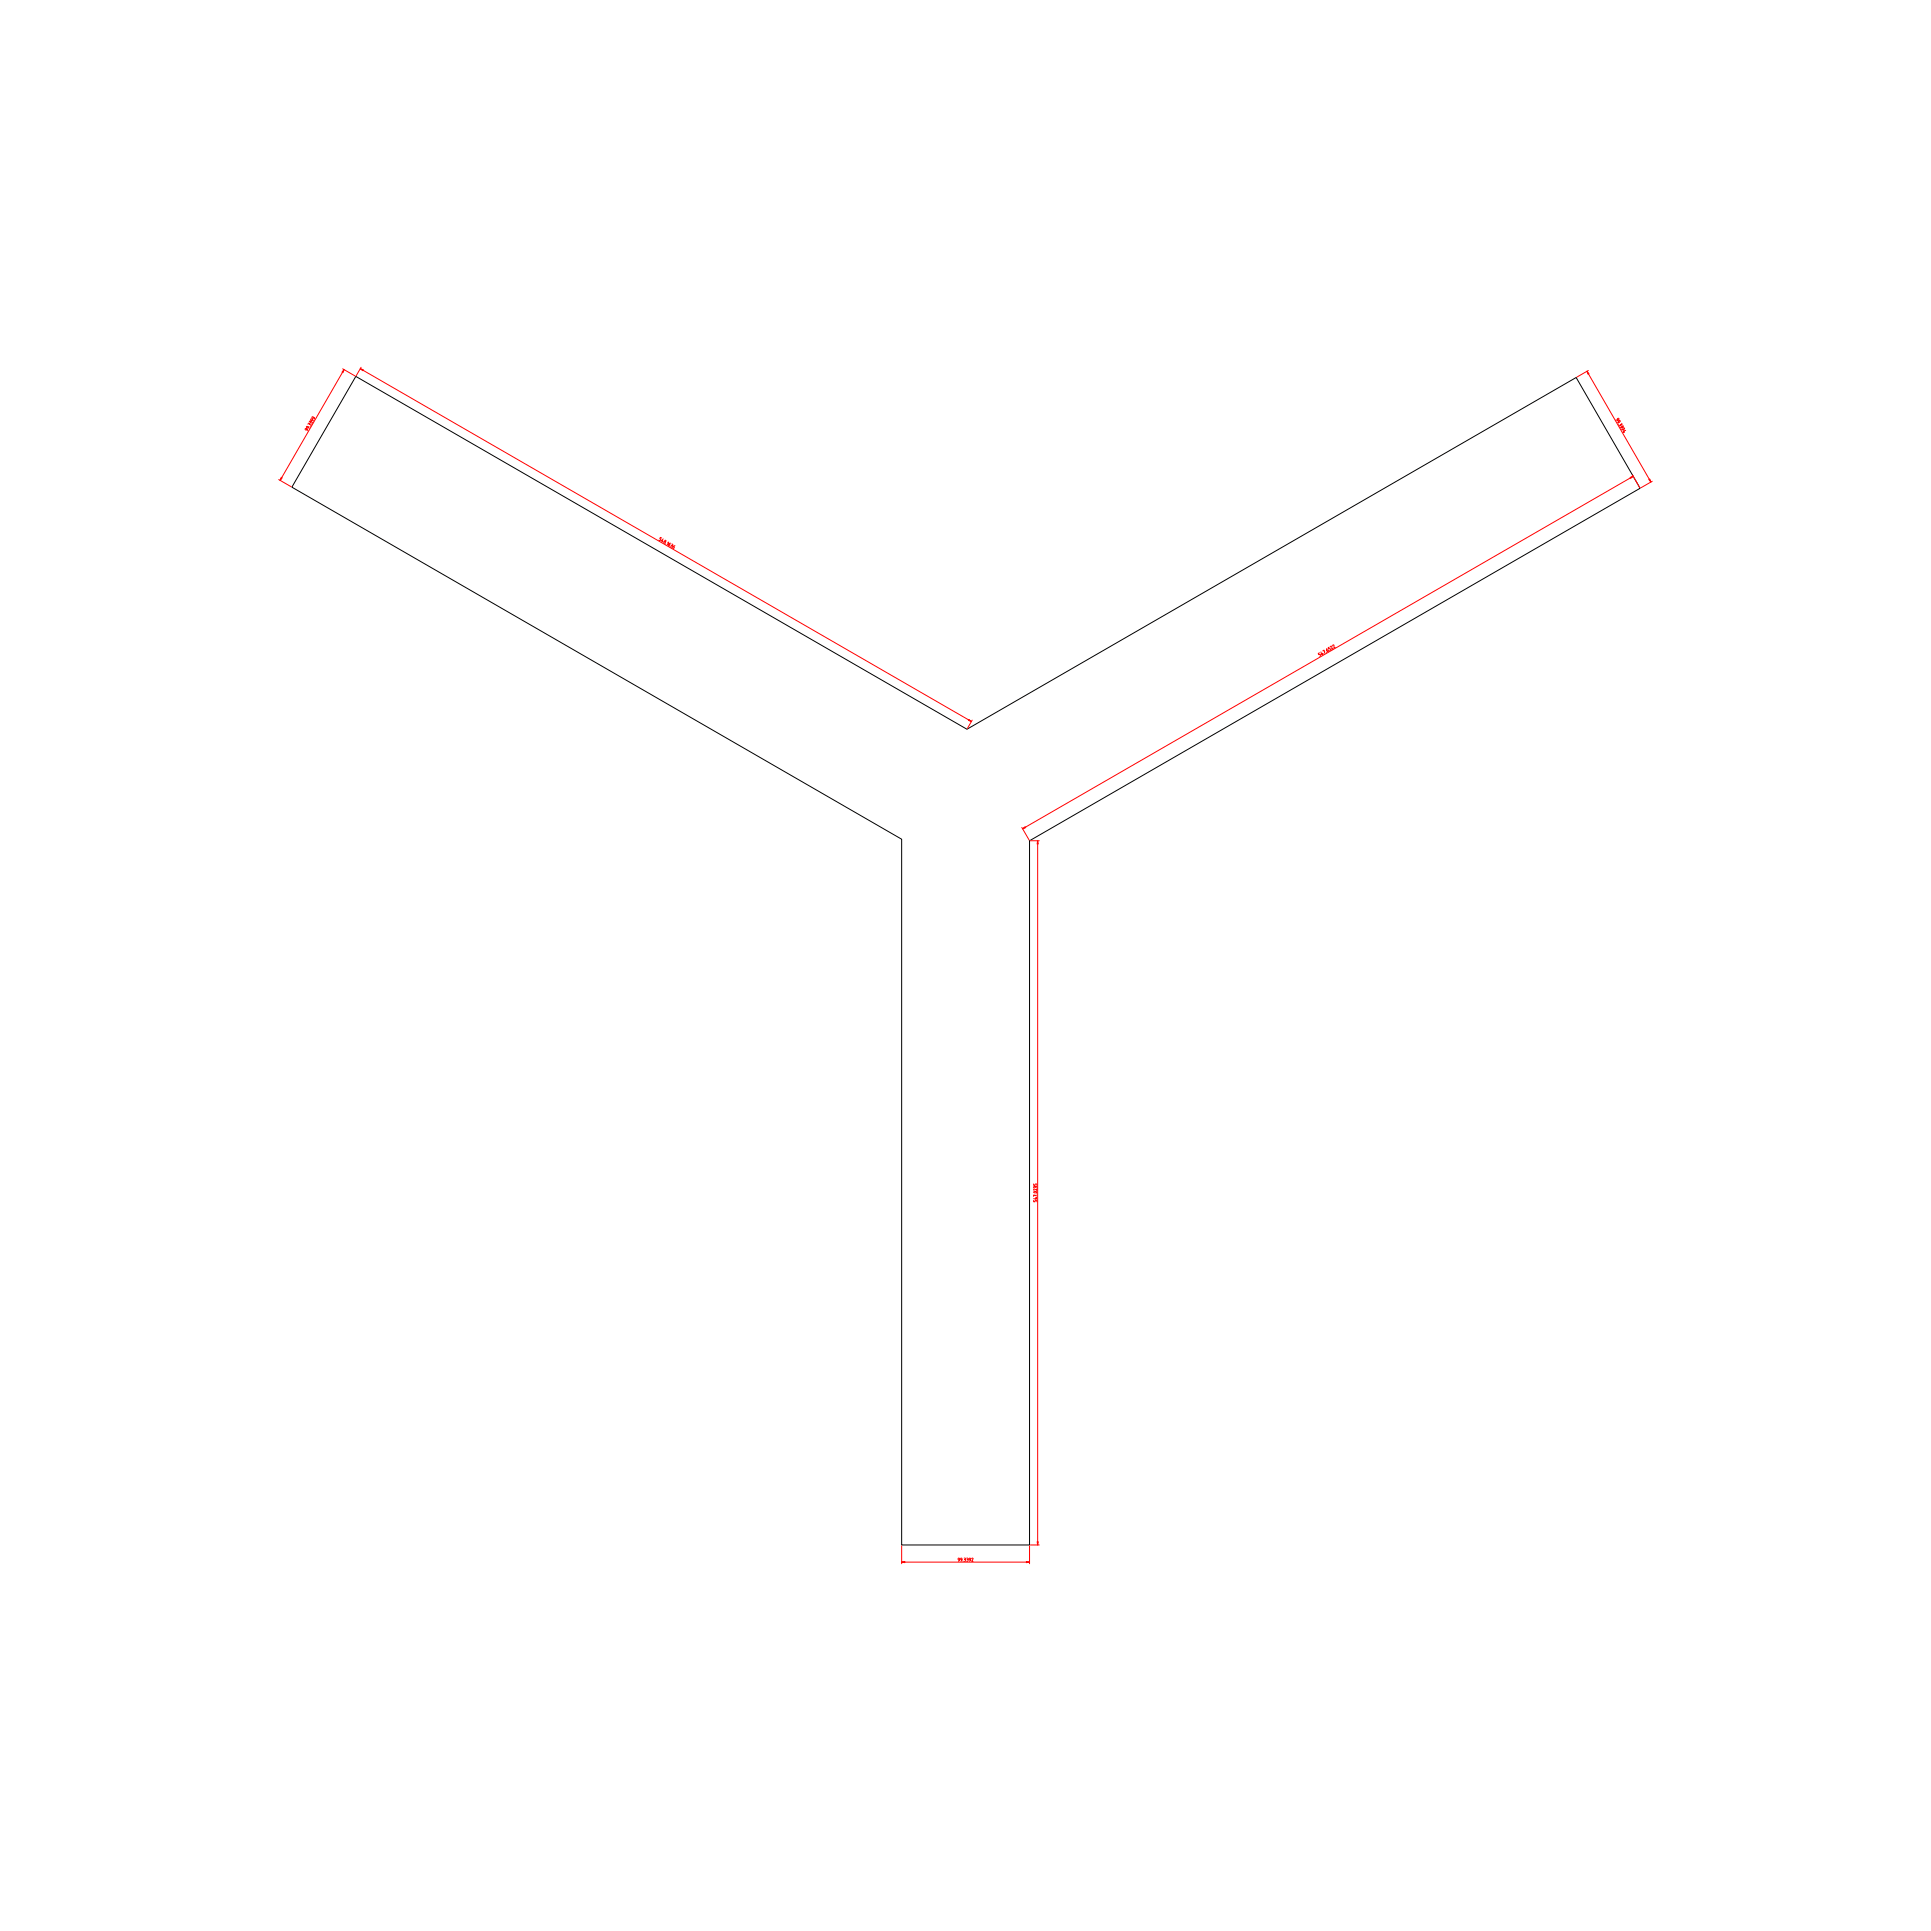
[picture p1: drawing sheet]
<svg xmlns="http://www.w3.org/2000/svg" width="1500mm" height="1500mm" viewBox="0 0 1500 1500" stroke-linecap="round" stroke-linejoin="round" font-family="sans-serif">
<path d="M276 292l475 274 473-273 50 86-474 274v547h-100v-548l-473-274z" fill="none" stroke="#000" stroke-width=".78"/>
<path d="M266 286l10 6M267 287l-49 86M239 333l-1 1-1-1h1l1 2M239 330l1-1v1l1-1 1 1-1 1M240 332h-1h-1l1-1 1 2M240 328l1-1v1h1h1l-1 1M240 330h.1M241 331v1M241 328h.1M243 326l-1 1-1-1 1-1 1 2M244 324l-1 1-1-1h1l1 1M217 373l9 5" fill="none" stroke="#f00" stroke-width=".78"/>
<path d="M218 371h1l-1 2z" fill="#f00"/>
<path d="M218 371h1l-1 2z" fill="#f00" stroke="#f00" stroke-width=".78"/>
<path d="M267 287l-1 2z" fill="#f00"/>
<path d="M267 287l-1 2z" fill="#f00" stroke="#f00" stroke-width=".78"/>
<g fill="none" stroke="#f00" stroke-width=".78">
<path d="M280 286l475 274M280 285l-3 7M514 418l-1-1-1 1 1 1v1h-1M515 419l-1 1 1 1M515 420l-1 1M517 422v1M519 421h1l-2 2M521 422l-2 1 1 1v-1M522 424h.1M522 423l1 1h-1v1h-1M524 424l-1 1v1l1-1-1-1M755 559l-4 7"/>
<circle cx="516" cy="421" r=".6"/>
<circle cx="517" cy="420" r=".5"/>
</g>
<path d="M280 286l2 1v1z" fill="#f00"/>
<path d="M280 286l2 1v1z" fill="#f00" stroke="#f00" stroke-width=".78"/>
<path d="M753 559l2 1h-3z" fill="#f00"/>
<path d="M753 559l2 1h-3z" fill="#f00" stroke="#f00" stroke-width=".78"/>
<g fill="none" stroke="#f00" stroke-width=".78">
<path d="M1233 288l49 86M1234 288l-9 5M1255 326h2v-1h-1l1 1M1256 328h2v-1h-1l1 1M1257 329h.1M1259 330h.1M1260 334l2-1v-1l-1 1v1M1260 329v1h-1l-1 1-1-1M1260 331v1M1261 330v2h-1h-2M1262 335l-1 1M1263 334l-2 1 1 1"/>
<path d="M1284 374l-9 5"/>
</g>
<path d="M1233 288l1 2v1z" fill="#f00"/>
<path d="M1233 288l1 2v1z" fill="#f00" stroke="#f00" stroke-width=".78"/>
<path d="M1281 372h1v2z" fill="#f00"/>
<path d="M1281 372h1v2z" fill="#f00" stroke="#f00" stroke-width=".78"/>
<path d="M700 1201v14M700 1213h100M745 1212l-1-1v-1l1 1v2M747 1212l-1-1v-1l1 1-1 2M748 1213h.1M749 1210l1 1v2h-1M749 1211h1M751 1210l1 1h-1l1 2h-1M751 1211h.1M754 1212l-1-1v-1l1 1-1 2M755 1211v-1l1 1-1 2h1M800 1201v14" fill="none" stroke="#f00" stroke-width=".78"/>
<path d="M700 1213h3v1z" fill="#f00"/>
<path d="M700 1213h3v1z" fill="#f00" stroke="#f00" stroke-width=".78"/>
<path d="M797 1213h3l-3 1z" fill="#f00"/>
<path d="M797 1213h3l-3 1z" fill="#f00" stroke="#f00" stroke-width=".78"/>
<g fill="none" stroke="#f00" stroke-width=".78">
<path d="M800 653h7M806 653v547M803 920v1h1l1-1v1M803 932v2h1l1-2v1v1M803 923v-1h1h1v1M803 926h1h1l-1 1zM804 922h.1M804 928v1M804 931h1M805 930v2l-2-1M805 927h.1M805 929l-2-1v1"/>
<path d="M805 924v1l-2-1v1M800 1200h7"/>
</g>
<path d="M806 653v3z" fill="#f00"/>
<path d="M806 653v3z" fill="#f00" stroke="#f00" stroke-width=".78"/>
<path d="M806 1198v2z" fill="#f00"/>
<path d="M806 1198v2z" fill="#f00" stroke="#f00" stroke-width=".78"/>
<g fill="none" stroke="#f00" stroke-width=".78">
<path d="M1268 369l6 10M1269 370l-475 274M1025 507l-1 1 1 1h1l-1 1M1026 506l1 2h1M1027 507l1 1M1028 506l1-1v3M1029 506h.1M1030 507h.1M1031 504v2h1v-1h-1M1033 503h-1v1h1h1l-1 1M1034 503v-1h1v2h1M1035 502l1-1v2h1"/>
<path d="M794 643l5 10"/>
</g>
<path d="M794 644l2-2 1 1z" fill="#f00"/>
<path d="M794 644l2-2 1 1z" fill="#f00" stroke="#f00" stroke-width=".78"/>
<path d="M1266 371l3-1-2 2z" fill="#f00"/>
<path d="M1266 371l3-1-2 2z" fill="#f00" stroke="#f00" stroke-width=".78"/>
</svg>
